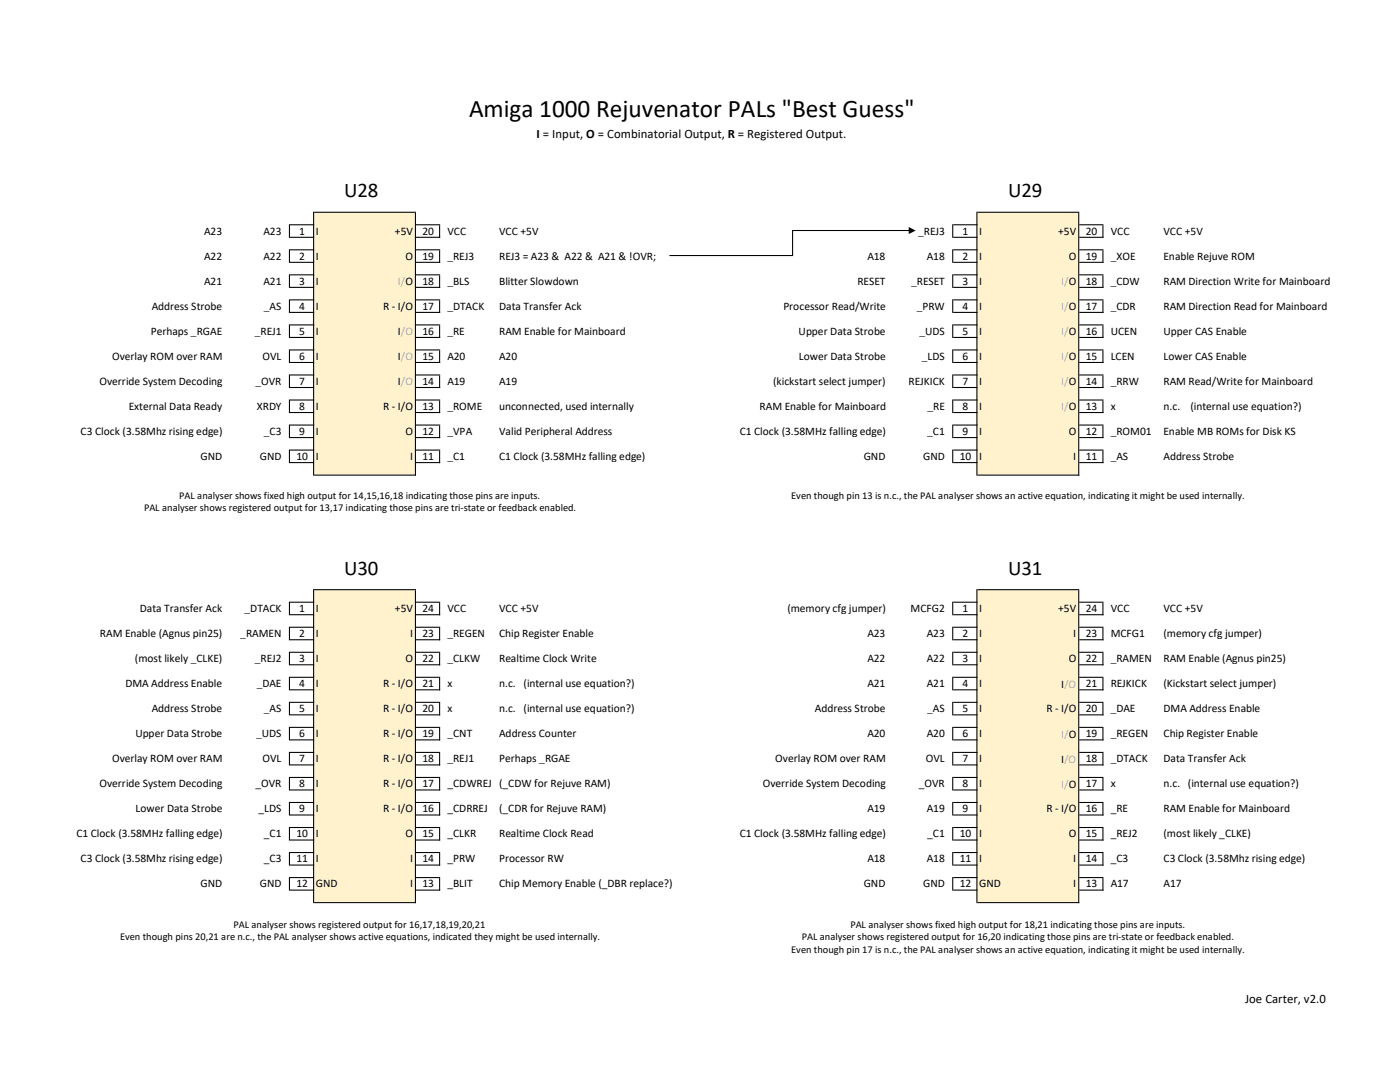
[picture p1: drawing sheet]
<svg xmlns="http://www.w3.org/2000/svg" width="279mm" height="216mm" viewBox="0 0 279 216" stroke-linecap="round" stroke-linejoin="round" font-family="sans-serif">
<defs><g id="words">
<text font-size="5" x="93.6" y="23.3">Amiga 1000 Rejuvenator PALs &quot;Best Guess&quot;</text>
<g font-size="4.2">
<text x="68.7" y="39.4">U28</text>
<text x="201.2" y="39.4">U29</text>
<text x="68.7" y="114.7">U30</text>
<text x="201.2" y="114.7">U31</text>
</g>
<g font-size="2.5">
<text x="107.1" y="27.5">I = Input, O = Combinatorial Output, R = Registered Output.</text>
<text x="248.5" y="200.2">Joe Carter, v2.0</text>
</g>
<g font-size="2.3">
<text x="40.7" y="46.8">A23</text>
<text x="52.6" y="46.8">A23</text>
<text x="59.7" y="46.8">1</text>
<text x="63" y="46.8">I</text>
<text x="78.8" y="46.8">+5V</text>
<text x="84.3" y="46.8">20</text>
<text x="89.3" y="46.8">VCC</text>
<text x="99.6" y="46.8">VCC +5V</text>
<text x="183.2" y="46.8">_REJ3</text>
<text x="192.1" y="46.8">1</text>
<text x="195.4" y="46.8">I</text>
<text x="211.2" y="46.8">+5V</text>
<text x="216.7" y="46.8">20</text>
<text x="221.7" y="46.8">VCC</text>
<text x="232.2" y="46.8">VCC +5V</text>
<text x="40.7" y="51.8">A22</text>
<text x="52.6" y="51.8">A22</text>
<text x="59.7" y="51.8">2</text>
<text x="63" y="51.8">I</text>
<text x="80.9" y="51.8">O</text>
<text x="84.3" y="51.8">19</text>
<text x="89.3" y="51.8">_REJ3</text>
<text x="99.6" y="51.8">REJ3 = A23 &amp; A22 &amp; A21 &amp; !OVR;</text>
<text x="173.1" y="51.8">A18</text>
<text x="185" y="51.8">A18</text>
<text x="192.1" y="51.8">2</text>
<text x="195.4" y="51.8">I</text>
<text x="213.3" y="51.8">O</text>
<text x="216.7" y="51.8">19</text>
<text x="221.7" y="51.8">_XOE</text>
<text x="232.2" y="51.8">Enable Rejuve ROM</text>
<text x="40.7" y="56.8">A21</text>
<text x="52.6" y="56.8">A21</text>
<text x="59.7" y="56.8">3</text>
<text x="63" y="56.8">I</text>
<text x="84.3" y="56.8">18</text>
<text x="89.3" y="56.8">_BLS</text>
<text x="99.6" y="56.8">Blitter Slowdown</text>
<text x="171.1" y="56.8">RESET</text>
<text x="181.8" y="56.8">_RESET</text>
<text x="192.1" y="56.8">3</text>
<text x="195.4" y="56.8">I</text>
<text x="216.7" y="56.8">18</text>
<text x="221.7" y="56.8">_CDW</text>
<text x="232.2" y="56.8">RAM Direction Write for Mainboard</text>
<text x="30.3" y="61.8">Address Strobe</text>
<text x="52.7" y="61.8">_AS</text>
<text x="59.7" y="61.8">4</text>
<text x="63" y="61.8">I</text>
<text x="76.5" y="61.8">R - I/O</text>
<text x="84.3" y="61.8">17</text>
<text x="89.3" y="61.8">_DTACK</text>
<text x="99.6" y="61.8">Data Transfer Ack</text>
<text x="156.3" y="61.8">Processor Read/Write</text>
<text x="183" y="61.8">_PRW</text>
<text x="192.1" y="61.8">4</text>
<text x="195.4" y="61.8">I</text>
<text x="216.7" y="61.8">17</text>
<text x="221.7" y="61.8">_CDR</text>
<text x="232.2" y="61.8">RAM Direction Read for Mainboard</text>
<text x="22.4" y="71.8">Overlay ROM over RAM</text>
<text x="30.1" y="66.8">Perhaps _RGAE</text>
<text x="50.8" y="66.8">_REJ1</text>
<text x="52.4" y="71.8">OVL</text>
<text x="59.7" y="66.8">5</text>
<text x="59.7" y="71.8">6</text>
<text x="63" y="66.8">I</text>
<text x="63" y="71.8">I</text>
<text x="79.4" y="66.9">I/O</text>
<text x="79.4" y="71.9">I/O</text>
<text x="84.3" y="66.8">16</text>
<text x="84.3" y="71.8">15</text>
<text x="89.3" y="66.8">_RE</text>
<text x="89.3" y="71.8">A20</text>
<text x="99.6" y="66.8">RAM Enable for Mainboard</text>
<text x="99.6" y="71.8">A20</text>
<text x="159.4" y="66.8">Upper Data Strobe</text>
<text x="159.4" y="71.8">Lower Data Strobe</text>
<text x="183.5" y="66.8">_UDS</text>
<text x="184" y="71.8">_LDS</text>
<text x="192.1" y="66.8">5</text>
<text x="192.1" y="71.8">6</text>
<text x="195.4" y="66.8">I</text>
<text x="195.4" y="71.8">I</text>
<text x="216.7" y="66.8">16</text>
<text x="216.7" y="71.8">15</text>
<text x="221.7" y="66.8">UCEN</text>
<text x="221.7" y="71.8">LCEN</text>
<text x="232.2" y="66.8">Upper CAS Enable</text>
<text x="232.2" y="71.8">Lower CAS Enable</text>
<text x="19.9" y="76.8">Override System Decoding</text>
<text x="51" y="76.8">_OVR</text>
<text x="59.7" y="76.8">7</text>
<text x="63" y="76.8">I</text>
<text x="79.4" y="76.9">I/O</text>
<text x="84.3" y="76.8">14</text>
<text x="89.3" y="76.8">A19</text>
<text x="99.6" y="76.8">A19</text>
<text x="154.3" y="76.8">(kickstart select jumper)</text>
<text x="181.3" y="76.8">REJKICK</text>
<text x="192.1" y="76.8">7</text>
<text x="195.4" y="76.8">I</text>
<text x="216.7" y="76.8">14</text>
<text x="221.7" y="76.8">_RRW</text>
<text x="232.2" y="76.8">RAM Read/Write for Mainboard</text>
<text x="25.7" y="81.8">External Data Ready</text>
<text x="51.3" y="81.8">XRDY</text>
<text x="59.7" y="81.8">8</text>
<text x="63" y="81.8">I</text>
<text x="76.5" y="81.8">R - I/O</text>
<text x="84.3" y="81.8">13</text>
<text x="89.3" y="81.8">_ROME</text>
<text x="99.6" y="81.8">unconnected, used internally</text>
<text x="151.6" y="81.8">RAM Enable for Mainboard</text>
<text x="185.1" y="81.8">_RE</text>
<text x="192.1" y="81.8">8</text>
<text x="195.4" y="81.8">I</text>
<text x="216.7" y="81.8">13</text>
<text x="221.7" y="81.8">x</text>
<text x="232.2" y="81.8">n.c.</text>
<text x="237.6" y="81.8">(internal use equation?)</text>
<text x="16.1" y="86.8">C3 Clock (3.58Mhz rising edge)</text>
<text x="52.7" y="86.8">_C3</text>
<text x="59.7" y="86.8">9</text>
<text x="63" y="86.8">I</text>
<text x="80.9" y="86.8">O</text>
<text x="84.3" y="86.8">12</text>
<text x="89.3" y="86.8">_VPA</text>
<text x="99.6" y="86.8">Valid Peripheral Address</text>
<text x="147.6" y="86.8">C1 Clock (3.58MHz falling edge)</text>
<text x="185" y="86.8">_C1</text>
<text x="192.1" y="86.8">9</text>
<text x="195.4" y="86.8">I</text>
<text x="213.3" y="86.8">O</text>
<text x="216.7" y="86.8">12</text>
<text x="221.7" y="86.8">_ROM01</text>
<text x="232.2" y="86.8">Enable MB ROMs for Disk KS</text>
<text x="40" y="91.8">GND</text>
<text x="51.9" y="91.8">GND</text>
<text x="59.2" y="91.8">10</text>
<text x="63" y="91.8">I</text>
<text x="81.8" y="91.8">I</text>
<text x="84.3" y="91.8">11</text>
<text x="89.3" y="91.8">_C1</text>
<text x="99.6" y="91.8">C1 Clock (3.58MHz falling edge)</text>
<text x="172.4" y="91.8">GND</text>
<text x="184.2" y="91.8">GND</text>
<text x="191.6" y="91.8">10</text>
<text x="195.4" y="91.8">I</text>
<text x="214.2" y="91.8">I</text>
<text x="216.7" y="91.8">11</text>
<text x="221.7" y="91.8">_AS</text>
<text x="232.2" y="91.8">Address Strobe</text>
<text x="27.9" y="122.1">Data Transfer Ack</text>
<text x="48.8" y="122.1">_DTACK</text>
<text x="59.7" y="122.1">1</text>
<text x="63" y="122.1">I</text>
<text x="78.8" y="122.1">+5V</text>
<text x="84.3" y="122.1">24</text>
<text x="89.3" y="122.1">VCC</text>
<text x="99.6" y="122.1">VCC +5V</text>
<text x="157.1" y="122.1">(memory cfg jumper)</text>
<text x="181.7" y="122.1">MCFG2</text>
<text x="192.1" y="122.1">1</text>
<text x="195.4" y="122.1">I</text>
<text x="211.2" y="122.1">+5V</text>
<text x="216.7" y="122.1">24</text>
<text x="221.7" y="122.1">VCC</text>
<text x="232.2" y="122.1">VCC +5V</text>
<text x="19.9" y="127.1">RAM Enable (Agnus pin25)</text>
<text x="48" y="127.1">_RAMEN</text>
<text x="59.7" y="127.1">2</text>
<text x="63" y="127.1">I</text>
<text x="81.8" y="127.1">I</text>
<text x="84.3" y="127.1">23</text>
<text x="89.3" y="127.1">_REGEN</text>
<text x="99.6" y="127.1">Chip Register Enable</text>
<text x="173.1" y="127.1">A23</text>
<text x="185" y="127.1">A23</text>
<text x="192.1" y="127.1">2</text>
<text x="195.4" y="127.1">I</text>
<text x="214.2" y="127.1">I</text>
<text x="216.7" y="127.1">23</text>
<text x="221.7" y="127.1">MCFG1</text>
<text x="232.2" y="127.1">(memory cfg jumper)</text>
<text x="25" y="137.1">DMA Address Enable</text>
<text x="26.9" y="132.1">(most likely _CLKE)</text>
<text x="50.8" y="132.1">_REJ2</text>
<text x="51.2" y="137.1">_DAE</text>
<text x="59.7" y="132.1">3</text>
<text x="59.7" y="137.1">4</text>
<text x="63" y="132.1">I</text>
<text x="63" y="137.1">I</text>
<text x="76.5" y="137.1">R - I/O</text>
<text x="80.9" y="132.1">O</text>
<text x="84.3" y="132.1">22</text>
<text x="84.3" y="137.1">21</text>
<text x="89.3" y="132.1">_CLKW</text>
<text x="89.3" y="137.1">x</text>
<text x="99.6" y="132.1">Realtime Clock Write</text>
<text x="99.6" y="137.1">n.c. (internal use equation?)</text>
<text x="173.1" y="132.1">A22</text>
<text x="173.1" y="137.1">A21</text>
<text x="185" y="132.1">A22</text>
<text x="185" y="137.1">A21</text>
<text x="192.1" y="132.1">3</text>
<text x="192.1" y="137.1">4</text>
<text x="195.4" y="132.1">I</text>
<text x="195.4" y="137.1">I</text>
<text x="211.8" y="137.2">I/O</text>
<text x="213.3" y="132.1">O</text>
<text x="216.7" y="132.1">22</text>
<text x="216.7" y="137.1">21</text>
<text x="221.7" y="132.1">_RAMEN</text>
<text x="221.7" y="137.1">REJKICK</text>
<text x="232.2" y="132.1">RAM Enable (Agnus pin25)</text>
<text x="232.2" y="137.1">(Kickstart select jumper)</text>
<text x="30.3" y="142.1">Address Strobe</text>
<text x="52.7" y="142.1">_AS</text>
<text x="59.7" y="142.1">5</text>
<text x="63" y="142.1">I</text>
<text x="76.5" y="142.1">R - I/O</text>
<text x="84.3" y="142.1">20</text>
<text x="89.3" y="142.1">x</text>
<text x="99.6" y="142.1">n.c. (internal use equation?)</text>
<text x="162.6" y="142.1">Address Strobe</text>
<text x="185" y="142.1">_AS</text>
<text x="192.1" y="142.1">5</text>
<text x="195.4" y="142.1">I</text>
<text x="208.8" y="142.1">R - I/O</text>
<text x="216.7" y="142.1">20</text>
<text x="221.7" y="142.1">_DAE</text>
<text x="232.2" y="142.1">DMA Address Enable</text>
<text x="27" y="147.1">Upper Data Strobe</text>
<text x="51.1" y="147.1">_UDS</text>
<text x="59.7" y="147.1">6</text>
<text x="63" y="147.1">I</text>
<text x="76.5" y="147.1">R - I/O</text>
<text x="84.3" y="147.1">19</text>
<text x="89.3" y="147.1">_CNT</text>
<text x="99.6" y="147.1">Address Counter</text>
<text x="173.1" y="147.1">A20</text>
<text x="185" y="147.1">A20</text>
<text x="192.1" y="147.1">6</text>
<text x="195.4" y="147.1">I</text>
<text x="216.7" y="147.1">19</text>
<text x="221.7" y="147.1">_REGEN</text>
<text x="232.2" y="147.1">Chip Register Enable</text>
<text x="22.4" y="152.1">Overlay ROM over RAM</text>
<text x="52.4" y="152.1">OVL</text>
<text x="59.7" y="152.1">7</text>
<text x="63" y="152.1">I</text>
<text x="76.5" y="152.1">R - I/O</text>
<text x="84.3" y="152.1">18</text>
<text x="89.3" y="152.1">_REJ1</text>
<text x="99.6" y="152.1">Perhaps _RGAE</text>
<text x="154.7" y="152.1">Overlay ROM over RAM</text>
<text x="184.7" y="152.1">OVL</text>
<text x="192.1" y="152.1">7</text>
<text x="195.4" y="152.1">I</text>
<text x="211.8" y="152.2">I/O</text>
<text x="216.7" y="152.1">18</text>
<text x="221.7" y="152.1">_DTACK</text>
<text x="232.2" y="152.1">Data Transfer Ack</text>
<text x="19.9" y="157.1">Override System Decoding</text>
<text x="51" y="157.1">_OVR</text>
<text x="59.7" y="157.1">8</text>
<text x="63" y="157.1">I</text>
<text x="76.5" y="157.1">R - I/O</text>
<text x="84.3" y="157.1">17</text>
<text x="89.3" y="157.1">_CDWREJ (_CDW for Rejuve RAM)</text>
<text x="152.2" y="157.1">Override System Decoding</text>
<text x="183.3" y="157.1">_OVR</text>
<text x="192.1" y="157.1">8</text>
<text x="195.4" y="157.1">I</text>
<text x="216.7" y="157.1">17</text>
<text x="221.7" y="157.1">x</text>
<text x="232.2" y="157.1">n.c. (internal use equation?)</text>
<text x="15.2" y="167.1">C1 Clock (3.58MHz falling edge)</text>
<text x="27.1" y="162.1">Lower Data Strobe</text>
<text x="51.6" y="162.1">_LDS</text>
<text x="52.7" y="167.1">_C1</text>
<text x="59.2" y="167.1">10</text>
<text x="59.7" y="162.1">9</text>
<text x="63" y="162.1">I</text>
<text x="63" y="167.1">I</text>
<text x="76.5" y="162.1">R - I/O</text>
<text x="80.9" y="167.1">O</text>
<text x="84.3" y="162.1">16</text>
<text x="84.3" y="167.1">15</text>
<text x="89.3" y="162.1">_CDRREJ</text>
<text x="89.3" y="167.1">_CLKR</text>
<text x="99.6" y="162.1">(_CDR for Rejuve RAM)</text>
<text x="99.6" y="167.1">Realtime Clock Read</text>
<text x="147.6" y="167.1">C1 Clock (3.58MHz falling edge)</text>
<text x="173.1" y="162.1">A19</text>
<text x="185" y="162.1">A19</text>
<text x="185" y="167.1">_C1</text>
<text x="191.6" y="167.1">10</text>
<text x="192.1" y="162.1">9</text>
<text x="195.4" y="162.1">I</text>
<text x="195.4" y="167.1">I</text>
<text x="208.8" y="162.1">R - I/O</text>
<text x="213.3" y="167.1">O</text>
<text x="216.7" y="162.1">16</text>
<text x="216.7" y="167.1">15</text>
<text x="221.7" y="162.1">_RE</text>
<text x="221.7" y="167.1">_REJ2</text>
<text x="232.2" y="162.1">RAM Enable for Mainboard</text>
<text x="232.2" y="167.1">(most likely _CLKE)</text>
<text x="16.1" y="172.1">C3 Clock (3.58Mhz rising edge)</text>
<text x="52.7" y="172.1">_C3</text>
<text x="59.2" y="172.1">11</text>
<text x="63" y="172.1">I</text>
<text x="81.8" y="172.1">I</text>
<text x="84.3" y="172.1">14</text>
<text x="89.3" y="172.1">_PRW</text>
<text x="99.6" y="172.1">Processor RW</text>
<text x="173.1" y="172.1">A18</text>
<text x="185" y="172.1">A18</text>
<text x="191.6" y="172.1">11</text>
<text x="195.4" y="172.1">I</text>
<text x="214.2" y="172.1">I</text>
<text x="216.7" y="172.1">14</text>
<text x="221.7" y="172.1">_C3</text>
<text x="232.2" y="172.1">C3 Clock (3.58Mhz rising edge)</text>
<text x="40" y="177.1">GND</text>
<text x="51.9" y="177.1">GND</text>
<text x="59.2" y="177.1">12</text>
<text x="63" y="177.1">GND</text>
<text x="81.8" y="177.1">I</text>
<text x="84.3" y="177.1">13</text>
<text x="89.3" y="177.1">_BLIT</text>
<text x="99.6" y="177.1">Chip Memory Enable (_DBR replace?)</text>
<text x="172.4" y="177.1">GND</text>
<text x="184.2" y="177.1">GND</text>
<text x="191.6" y="177.1">12</text>
<text x="195.4" y="177.1">GND</text>
<text x="214.2" y="177.1">I</text>
<text x="216.7" y="177.1">13</text>
<text x="221.7" y="177.1">A17</text>
<text x="232.2" y="177.1">A17</text>
</g>
<g font-size="2.3" fill="#aeaaaa">
<text x="79.4" y="56.9">I/O</text>
<text x="211.8" y="56.9">I/O</text>
<text x="211.8" y="61.9">I/O</text>
<text x="211.8" y="66.9">I/O</text>
<text x="211.8" y="71.9">I/O</text>
<text x="211.8" y="76.9">I/O</text>
<text x="211.8" y="81.9">I/O</text>
<text x="211.8" y="147.2">I/O</text>
<text x="211.8" y="157.2">I/O</text>
</g>
<g font-size="2.1">
<text x="28.7" y="102">PAL analyser shows registered output for 13,17 indicating those pins are tri-state or feedback enabled.</text>
<text x="35.8" y="99.5">PAL analyser shows fixed high output for 14,15,16,18 indicating those pins are inputs.</text>
<text x="157.9" y="99.5">Even though pin 13 is n.c., the PAL analyser shows an active equation, indicating it might be used internally.</text>
<text x="46.6" y="185.2">PAL analyser shows registered output for 16,17,18,19,20,21</text>
<text x="169.7" y="185.2">PAL analyser shows fixed high output for 18,21 indicating those pins are inputs.</text>
<text x="24" y="187.7">Even though pins 20,21 are n.c., the PAL analyser shows active equations, indicated they might be used internally.</text>
<text x="157.9" y="190.2">Even though pin 17 is n.c., the PAL analyser shows an active equation, indicating it might be used internally.</text>
<text x="160" y="187.7">PAL analyser shows registered output for 16,20 indicating those pins are tri-state or feedback enabled.</text>
</g>
</g></defs>
<path d="M62.6 42.3h20.3v52.5h-20.3z" fill="#fff2cc"/>
<path d="M82.9 42.3h112.1v52.5h-112.1z" fill="#fff"/>
<path d="M194.9 42.3h20.4v52.5h-20.4z" fill="#fff2cc"/>
<g fill="#fff">
<path d="M215.3 42.3h53.9v52.5h-53.9z"/>
<path d="M6.7 94.8h262.5v22.9h-262.5z"/>
<path d="M6.7 117.6h55.9v62.5h-55.9z"/>
</g>
<path d="M62.6 117.6h20.3v62.5h-20.3z" fill="#fff2cc"/>
<path d="M82.9 117.6h112.1v62.5h-112.1z" fill="#fff"/>
<path d="M194.9 117.6h20.4v62.5h-20.4z" fill="#fff2cc"/>
<g fill="#fff">
<path d="M215.3 117.6h53.9v62.5h-53.9z"/>
<path d="M6.7 180.1h262.5v20.9h-262.5z"/>
</g>
<g fill="#000">
<path d="M57.7 44.7h.2v2.8h-.2zM57.9 49.7h4.8v.3h-4.8zM87.6 45h.2v2.5h-.2zM83 49.7h4.8v.3h-4.8zM190 44.7h.2v2.8h-.2zM190.2 49.7h4.9v.3h-4.9zM220 45h.2v2.5h-.2zM57.9 52.2h4.8v.3h-4.8zM83 52.2h4.8v.3h-4.8zM190.2 52.2h4.9v.3h-4.9z" fill-rule="evenodd"/>
<path d="M57.7 49.7h.2v2.8h-.2zM57.9 54.7h4.8v.2h-4.8zM87.6 50h.2v2.5h-.2zM83 54.7h4.8v.2h-4.8zM190 49.7h.2v2.8h-.2zM190.2 54.7h4.9v.2h-4.9zM220 50h.2v2.5h-.2zM57.9 57.2h4.8v.2h-4.8zM83 57.2h4.8v.2h-4.8zM190.2 57.2h4.9v.2h-4.9z" fill-rule="evenodd"/>
<path d="M57.7 54.7h.2v2.7h-.2zM57.9 59.7h4.8v.2h-4.8zM87.6 54.9h.2v2.5h-.2zM83 59.7h4.8v.2h-4.8zM190 54.7h.2v2.7h-.2zM190.2 59.7h4.9v.2h-4.9zM220 54.9h.2v2.5h-.2zM57.9 62.2h4.8v.2h-4.8zM83 62.2h4.8v.2h-4.8zM190.2 62.2h4.9v.2h-4.9z" fill-rule="evenodd"/>
<path d="M57.7 59.7h.2v2.7h-.2zM57.9 64.7h4.8v.2h-4.8zM87.6 59.9h.2v2.5h-.2zM83 64.7h4.8v.2h-4.8zM190 59.7h.2v2.7h-.2zM190.2 64.7h4.9v.2h-4.9zM220 59.9h.2v2.5h-.2zM57.9 67.2h4.8v.2h-4.8zM83 67.2h4.8v.2h-4.8zM190.2 67.2h4.9v.2h-4.9z" fill-rule="evenodd"/>
<path d="M62.5 42.2h.2v52.7h-.2zM82.8 42.5h.2v52.4h-.2zM62.7 117.6h20.3v.2h-20.3zM194.9 42.2h.2v52.7h-.2zM215.2 42.5h.2v52.4h-.2zM57.7 89.7h.2v2.7h-.2zM57.9 120.1h4.8v.2h-4.8zM87.6 89.9h.2v2.5h-.2zM83 120.1h4.8v.2h-4.8zM190 89.7h.2v2.7h-.2zM190.2 120.1h4.9v.2h-4.9zM220 89.9h.2v2.5h-.2zM57.9 122.6h4.8v.2h-4.8zM83 122.6h4.8v.2h-4.8zM190.2 122.6h4.9v.2h-4.9z" fill-rule="evenodd"/>
<path d="M62.7 42.2h20.3v.3h-20.3zM57.9 44.7h4.8v.3h-4.8zM83 44.7h4.8v.3h-4.8zM190.2 44.7h4.9v.3h-4.9zM57.9 47.2h4.8v.3h-4.8zM83 47.2h4.8v.3h-4.8zM190.2 47.2h4.9v.3h-4.9z" fill-rule="evenodd"/>
<path d="M57.7 64.7h.2v2.7h-.2zM57.9 69.7h4.8v.2h-4.8zM87.6 64.9h.2v2.5h-.2zM83 69.7h4.8v.2h-4.8zM190 64.7h.2v2.7h-.2zM190.2 69.7h4.9v.2h-4.9zM220 64.9h.2v2.5h-.2zM57.9 72.2h4.8v.2h-4.8zM83 72.2h4.8v.2h-4.8zM190.2 72.2h4.9v.2h-4.9z" fill-rule="evenodd"/>
<path d="M57.7 69.7h.2v2.7h-.2zM57.9 74.7h4.8v.2h-4.8zM87.6 69.9h.2v2.5h-.2zM83 74.7h4.8v.2h-4.8zM190 69.7h.2v2.7h-.2zM190.2 74.7h4.9v.2h-4.9zM220 69.9h.2v2.5h-.2zM57.9 77.2h4.8v.2h-4.8zM83 77.2h4.8v.2h-4.8zM190.2 77.2h4.9v.2h-4.9z" fill-rule="evenodd"/>
<path d="M57.7 74.7h.2v2.7h-.2zM57.9 79.7h4.8v.2h-4.8zM87.6 74.9h.2v2.5h-.2zM83 79.7h4.8v.2h-4.8zM190 74.7h.2v2.7h-.2zM190.2 79.7h4.9v.2h-4.9zM220 74.9h.2v2.5h-.2zM57.9 82.2h4.8v.2h-4.8zM83 82.2h4.8v.2h-4.8zM190.2 82.2h4.9v.2h-4.9z" fill-rule="evenodd"/>
<path d="M57.7 79.7h.2v2.7h-.2zM57.9 84.7h4.8v.2h-4.8zM87.6 79.9h.2v2.5h-.2zM83 84.7h4.8v.2h-4.8zM190 79.7h.2v2.7h-.2zM190.2 84.7h4.9v.2h-4.9zM220 79.9h.2v2.5h-.2zM57.9 87.2h4.8v.2h-4.8zM83 87.2h4.8v.2h-4.8zM190.2 87.2h4.9v.2h-4.9z" fill-rule="evenodd"/>
<path d="M57.7 84.7h.2v2.7h-.2zM57.9 89.7h4.8v.2h-4.8zM87.6 84.9h.2v2.5h-.2zM83 89.7h4.8v.2h-4.8zM190 84.7h.2v2.7h-.2zM190.2 89.7h4.9v.2h-4.9zM220 84.9h.2v2.5h-.2zM57.9 92.2h4.8v.2h-4.8zM83 92.2h4.8v.2h-4.8zM190.2 92.2h4.9v.2h-4.9zM62.7 94.7h20.3v.2h-20.3z" fill-rule="evenodd"/>
<path d="M62.5 117.6h.2v62.6h-.2zM82.8 117.8h.2v62.4h-.2zM194.9 117.6h.2v62.6h-.2zM215.2 117.8h.2v62.4h-.2zM57.7 175h.2v2.7h-.2zM87.6 175.2h.2v2.5h-.2zM190 175h.2v2.7h-.2zM220 175.2h.2v2.5h-.2zM195.1 42.2h20.3v.3h-20.3zM215.4 44.7h4.8v.3h-4.8zM215.4 47.2h4.8v.3h-4.8zM215.4 49.7h4.8v.3h-4.8zM215.4 52.2h4.8v.3h-4.8zM215.4 54.7h4.8v.2h-4.8zM215.4 57.2h4.8v.2h-4.8zM215.4 59.7h4.8v.2h-4.8zM215.4 62.2h4.8v.2h-4.8zM215.4 64.7h4.8v.2h-4.8zM215.4 67.2h4.8v.2h-4.8zM215.4 69.7h4.8v.2h-4.8zM215.4 72.2h4.8v.2h-4.8zM215.4 74.7h4.8v.2h-4.8zM215.4 77.2h4.8v.2h-4.8zM215.4 79.7h4.8v.2h-4.8zM215.4 82.2h4.8v.2h-4.8zM215.4 84.7h4.8v.2h-4.8zM215.4 87.2h4.8v.2h-4.8zM215.4 89.7h4.8v.2h-4.8zM215.4 92.2h4.8v.2h-4.8zM195.1 94.7h20.3v.2h-20.3z" fill-rule="evenodd"/>
<path d="M195.1 117.6h20.3v.2h-20.3zM215.4 120.1h4.8v.2h-4.8zM215.4 122.6h4.8v.2h-4.8zM215.4 125.1h4.8v.2h-4.8zM215.4 127.6h4.8v.2h-4.8zM215.4 130h4.8v.3h-4.8zM215.4 132.5h4.8v.3h-4.8zM215.4 135h4.8v.3h-4.8zM215.4 137.5h4.8v.3h-4.8zM215.4 140h4.8v.3h-4.8zM215.4 142.5h4.8v.2h-4.8zM215.4 145h4.8v.2h-4.8zM215.4 147.5h4.8v.2h-4.8zM215.4 150h4.8v.2h-4.8zM215.4 152.5h4.8v.2h-4.8zM215.4 155h4.8v.2h-4.8zM215.4 157.5h4.8v.2h-4.8zM215.4 160h4.8v.2h-4.8zM215.4 162.5h4.8v.2h-4.8zM215.4 165h4.8v.2h-4.8zM215.4 167.5h4.8v.2h-4.8zM215.4 170h4.8v.2h-4.8zM215.4 172.5h4.8v.2h-4.8zM215.4 175h4.8v.2h-4.8zM215.4 177.5h4.8v.2h-4.8zM195.1 180h20.3v.2h-20.3z" fill-rule="evenodd"/>
<path d="M57.7 120.1h.2v2.7h-.2zM57.9 125.1h4.8v.2h-4.8zM87.6 120.3h.2v2.5h-.2zM83 125.1h4.8v.2h-4.8zM190 120.1h.2v2.7h-.2zM190.2 125.1h4.9v.2h-4.9zM220 120.3h.2v2.5h-.2zM57.9 127.6h4.8v.2h-4.8zM83 127.6h4.8v.2h-4.8zM190.2 127.6h4.9v.2h-4.9z" fill-rule="evenodd"/>
<path d="M57.7 125.1h.2v2.7h-.2zM57.9 130h4.8v.3h-4.8zM87.6 125.3h.2v2.5h-.2zM83 130h4.8v.3h-4.8zM190 125.1h.2v2.7h-.2zM190.2 130h4.9v.3h-4.9zM220 125.3h.2v2.5h-.2zM57.9 132.5h4.8v.3h-4.8zM83 132.5h4.8v.3h-4.8zM190.2 132.5h4.9v.3h-4.9z" fill-rule="evenodd"/>
<path d="M57.7 130h.2v2.8h-.2zM57.9 135h4.8v.3h-4.8zM87.6 130.3h.2v2.5h-.2zM83 135h4.8v.3h-4.8zM190 130h.2v2.8h-.2zM190.2 135h4.9v.3h-4.9zM220 130.3h.2v2.5h-.2zM57.9 137.5h4.8v.3h-4.8zM83 137.5h4.8v.3h-4.8zM190.2 137.5h4.9v.3h-4.9z" fill-rule="evenodd"/>
<path d="M57.7 135h.2v2.8h-.2zM57.9 140h4.8v.3h-4.8zM87.6 135.3h.2v2.5h-.2zM83 140h4.8v.3h-4.8zM190 135h.2v2.8h-.2zM190.2 140h4.9v.3h-4.9zM220 135.3h.2v2.5h-.2zM57.9 142.5h4.8v.2h-4.8zM83 142.5h4.8v.2h-4.8zM190.2 142.5h4.9v.2h-4.9z" fill-rule="evenodd"/>
<path d="M57.7 140h.2v2.7h-.2zM57.9 145h4.8v.2h-4.8zM87.6 140.3h.2v2.4h-.2zM83 145h4.8v.2h-4.8zM190 140h.2v2.7h-.2zM190.2 145h4.9v.2h-4.9zM220 140.3h.2v2.4h-.2zM57.9 147.5h4.8v.2h-4.8zM83 147.5h4.8v.2h-4.8zM190.2 147.5h4.9v.2h-4.9z" fill-rule="evenodd"/>
<path d="M57.7 145h.2v2.7h-.2zM57.9 150h4.8v.2h-4.8zM87.6 145.2h.2v2.5h-.2zM83 150h4.8v.2h-4.8zM190 145h.2v2.7h-.2zM190.2 150h4.9v.2h-4.9zM220 145.2h.2v2.5h-.2zM57.9 152.5h4.8v.2h-4.8zM83 152.5h4.8v.2h-4.8zM190.2 152.5h4.9v.2h-4.9z" fill-rule="evenodd"/>
<path d="M57.7 150h.2v2.7h-.2zM57.9 155h4.8v.2h-4.8zM87.6 150.2h.2v2.5h-.2zM83 155h4.8v.2h-4.8zM190 150h.2v2.7h-.2zM190.2 155h4.9v.2h-4.9zM220 150.2h.2v2.5h-.2zM57.9 157.5h4.8v.2h-4.8zM83 157.5h4.8v.2h-4.8zM190.2 157.5h4.9v.2h-4.9z" fill-rule="evenodd"/>
<path d="M57.7 155h.2v2.7h-.2zM57.9 160h4.8v.2h-4.8zM87.6 155.2h.2v2.5h-.2zM83 160h4.8v.2h-4.8zM190 155h.2v2.7h-.2zM190.2 160h4.9v.2h-4.9zM220 155.2h.2v2.5h-.2zM57.9 162.5h4.8v.2h-4.8zM83 162.5h4.8v.2h-4.8zM190.2 162.5h4.9v.2h-4.9z" fill-rule="evenodd"/>
<path d="M57.7 160h.2v2.7h-.2zM57.9 165h4.8v.2h-4.8zM87.6 160.2h.2v2.5h-.2zM83 165h4.8v.2h-4.8zM190 160h.2v2.7h-.2zM190.2 165h4.9v.2h-4.9zM220 160.2h.2v2.5h-.2zM57.9 167.5h4.8v.2h-4.8zM83 167.5h4.8v.2h-4.8zM190.2 167.5h4.9v.2h-4.9z" fill-rule="evenodd"/>
<path d="M57.7 165h.2v2.7h-.2zM57.9 170h4.8v.2h-4.8zM87.6 165.2h.2v2.5h-.2zM83 170h4.8v.2h-4.8zM190 165h.2v2.7h-.2zM190.2 170h4.9v.2h-4.9zM220 165.2h.2v2.5h-.2zM57.9 172.5h4.8v.2h-4.8zM83 172.5h4.8v.2h-4.8zM190.2 172.5h4.9v.2h-4.9z" fill-rule="evenodd"/>
<path d="M57.7 170h.2v2.7h-.2zM57.9 175h4.8v.2h-4.8zM87.6 170.2h.2v2.5h-.2zM83 175h4.8v.2h-4.8zM190 170h.2v2.7h-.2zM190.2 175h4.9v.2h-4.9zM220 170.2h.2v2.5h-.2zM57.9 177.5h4.8v.2h-4.8zM83 177.5h4.8v.2h-4.8zM190.2 177.5h4.9v.2h-4.9zM62.7 180h20.3v.2h-20.3z" fill-rule="evenodd"/>
</g>
<path d="M133.6 50.9v.2h24.7v-5.1l-.1 .1h23.4v-.2h-23.5v5.1l.1-.1zM181.4 45.3v1.4l1.4-.7z" fill="#000"/>
<use href="#words"/>
</svg>
